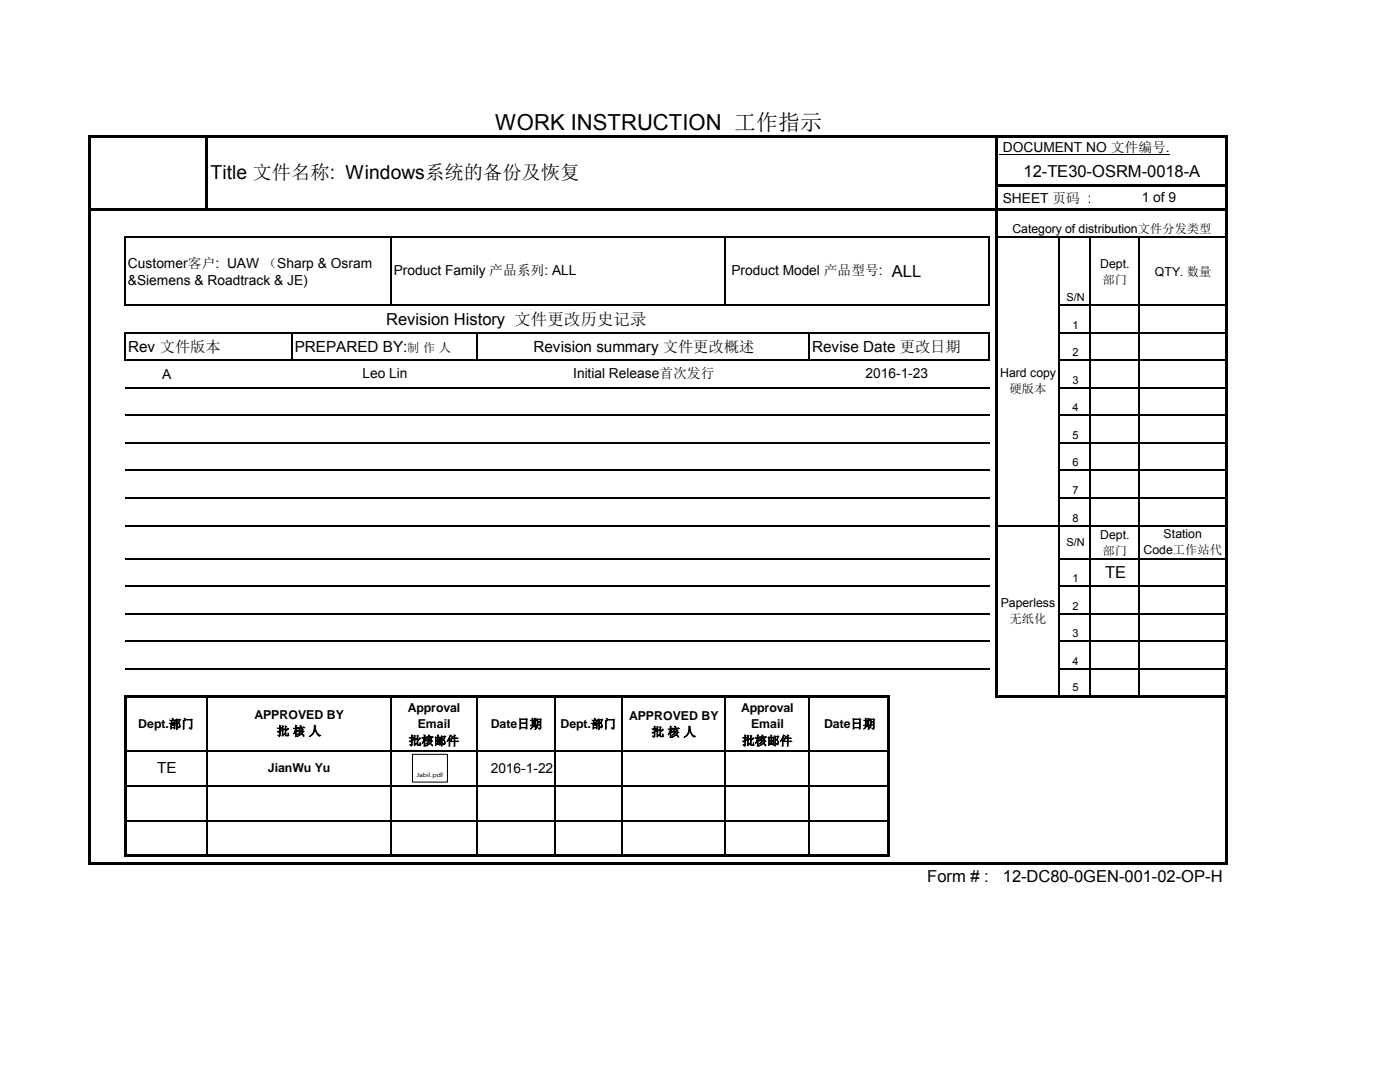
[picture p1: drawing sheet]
<svg xmlns="http://www.w3.org/2000/svg" width="279mm" height="216mm" viewBox="0 0 279 216" stroke-linecap="round" stroke-linejoin="round" font-family="sans-serif">
<defs><g id="words">
<text font-size="4.4" x="98.8" y="26">WORK INSTRUCTION 工作指示</text>
<text font-size="3.9" x="42" y="35.8">Title 文件名称: Windows系统的备份及恢复</text>
<g font-size="3.3">
<text x="204.3" y="35.2">12-TE30-OSRM-0018-A</text>
<text x="178" y="55.2">ALL</text>
<text x="77.1" y="64.9">Revision History 文件更改历史记录</text>
<text x="220.5" y="115.4">TE</text>
<text x="185.1" y="176">Form # :</text>
<text x="200.2" y="176">12-DC80-0GEN-001-02-OP-H</text>
</g>
<g font-size="3">
<text x="25.6" y="70.3">Rev 文件版本</text>
<text x="58.8" y="70.2">PREPARED BY:</text>
<text x="106.4" y="70.2">Revision summary 文件更改概述</text>
<text x="162.1" y="70.3">Revise Date 更改日期</text>
<text x="31.3" y="154.3">TE</text>
</g>
<g font-size="2.8">
<text x="200.1" y="30.4">DOCUMENT NO 文件编号.</text>
<text x="200.1" y="40.5">SHEET 页码 :</text>
<text x="227.9" y="40.2">1 of 9</text>
<text x="25.5" y="53.5">Customer客户: UAW （Sharp &amp; Osram</text>
<text x="25.5" y="56.9">&amp;Siemens &amp; Roadtrack &amp; JE)</text>
<text x="78.6" y="55">Product Family 产品系列: ALL</text>
<text x="146" y="55">Product Model 产品型号:</text>
<text x="32.4" y="75.6">A</text>
<text x="72.4" y="75.4">Leo Lin</text>
<text x="114.4" y="75.4">Initial Release首次发行</text>
<text x="172.7" y="75.4">2016-1-23</text>
<text x="97.9" y="154.3">2016-1-22</text>
</g>
<g font-size="2.5">
<text x="202" y="46.4">Category of distribution文件分发类型</text>
<text x="219.6" y="53.4">Dept.</text>
<text x="220" y="56.6">部门</text>
<text x="230.5" y="55">QTY. 数量</text>
<text x="81.3" y="70.2">制 作 人</text>
<text x="199.6" y="75.2">Hard copy</text>
<text x="201.5" y="78.5">硬版本</text>
<text x="219.6" y="107.5">Dept.</text>
<text x="232.2" y="107.3">Station</text>
<text x="220" y="110.8">部门</text>
<text x="228.2" y="110.6">Code工作站代</text>
<text x="234.8" y="113.9">码</text>
<text x="199.7" y="121.1">Paperless</text>
<text x="201.5" y="124.4">无纸化</text>
<text x="50.8" y="143.5">APPROVED BY</text>
<text x="81.4" y="142.1">Approval</text>
<text x="125.5" y="143.6">APPROVED BY</text>
<text x="147.9" y="142.1">Approval</text>
<text x="27.6" y="145.3">Dept.部门</text>
<text x="55.3" y="146.8">批 核 人</text>
<text x="81.6" y="148.7">批核邮件</text>
<text x="83.4" y="145.4">Email</text>
<text x="97.9" y="145.3">Date日期</text>
<text x="111.9" y="145.3">Dept.部门</text>
<text x="130.1" y="146.9">批 核 人</text>
<text x="148.1" y="148.7">批核邮件</text>
<text x="149.9" y="145.4">Email</text>
<text x="164.4" y="145.3">Date日期</text>
<text x="53.5" y="154">JianWu Yu</text>
</g>
<g font-size="2.2">
<text x="212.8" y="60">S/N</text>
<text x="214.1" y="65.5">1</text>
<text x="214.1" y="71.1">2</text>
<text x="214.1" y="76.6">3</text>
<text x="214.1" y="82.1">4</text>
<text x="214.1" y="87.6">5</text>
<text x="214.1" y="93.1">6</text>
<text x="214.1" y="98.6">7</text>
<text x="214.1" y="104.1">8</text>
<text x="212.8" y="108.9">S/N</text>
<text x="214.1" y="116.1">1</text>
<text x="214.1" y="121.6">2</text>
<text x="214.1" y="127.2">3</text>
<text x="214.1" y="132.7">4</text>
<text x="214.1" y="137.9">5</text>
</g>
<text font-size="1.2" x="83.2" y="155.1">Jabil.pdf</text>
</g></defs>
<path d="M199.4 30.7h33.3" fill="none" stroke="#000" stroke-width=".2"/>
<g fill="#000">
<path d="M18.2 26.9h226.7v.5h-226.7z" fill-rule="evenodd"/>
<path d="M199.1 36.8h45.8v.5h-45.8z" fill-rule="evenodd"/>
<path d="M232.7 30.7h.8v.1h-.8z" fill-rule="evenodd"/>
<path d="M18.2 41.5h226.7v.5h-226.7z" fill-rule="evenodd"/>
<path d="M41 27.4h.5v14.6h-.5z" fill-rule="evenodd"/>
<path d="M25.2 138.7h152.4v.5h-152.4z" fill-rule="evenodd"/>
<path d="M198.6 27.4h.5v111.8h-.5z" fill-rule="evenodd"/>
<path d="M199.1 138.7h45.8v.5h-45.8z" fill-rule="evenodd"/>
<path d="M17.7 26.9h.5v145.6h-.5z" fill-rule="evenodd"/>
<path d="M18.2 172h226.7v.5h-226.7z" fill-rule="evenodd"/>
<path d="M24.7 138.7h.5v32.3h-.5z" fill-rule="evenodd"/>
<path d="M25.2 170.5h152.4v.5h-152.4z" fill-rule="evenodd"/>
<path d="M177.1 139.2h.5v31.8h-.5z" fill-rule="evenodd"/>
<path d="M244.4 27.4h.5v145.1h-.5z" fill-rule="evenodd"/>
</g>
<g fill="none" stroke="#000" stroke-width=".25">
<path d="M25 47.1v13.9M25.1 47.3h172.4M78 47.4v13.6M144.8 47.4v13.6M197.4 47.4v13.6M199.1 47.3h45.3M211.4 47.4v91.3M217.6 47.4v69.4M227.3 47.4v69.4M25 66.2v5.8M25 77.4h172.4M25.1 60.9h172.4"/>
<path d="M25.1 66.4h172.4M25.1 71.9h172.4M58.2 66.5v5.5M95.2 66.5v5.5M161.5 66.5v5.5M197.4 66.5v5.5M211.5 60.9h32.9M211.5 66.4h32.9M211.5 71.9h32.9M211.5 77.4h32.9M25 82.9h172.4M25 88.4h172.4"/>
<path d="M25 93.9h172.4M25 99.4h172.4M211.5 82.9h32.9M211.5 88.4h32.9M211.5 93.9h32.9M211.5 99.4h32.9M25 104.9h172.4M25 111.4h172.4M25 116.9h172.4M199.1 104.9h45.3M211.5 111.4h15.7M211.5 116.9h32.9"/>
<path d="M217.6 117.1v21.6M227.3 117.1v21.6M227.4 111.4h17M25 122.5h172.4M25 128h172.4M25 133.5h172.4M41.3 139.2v31.3M78 139.2v31.3M95.2 139.2v31.3M110.7 139.2v31.3M124.1 139.2v31.3M144.8 139.2v31.3"/>
<path d="M161.5 139.2v31.3M211.5 122.5h32.9M211.5 128h32.9M211.5 133.5h32.9M25.2 149.8h151.9M25.2 156.8h151.9M25.2 163.7h151.9"/>
</g>
<g fill="#fff">
<path d="M82.3 150.5h7v5.5h-7z" fill-rule="evenodd"/>
<path d="M82.4 150.6h6.8v5.4h-6.8z" fill-rule="evenodd"/>
</g>
<path d="M82.3 150.5h7v5.6h-7z" fill="none" stroke="#000" stroke-width=".21"/>
<use href="#words"/>
</svg>
